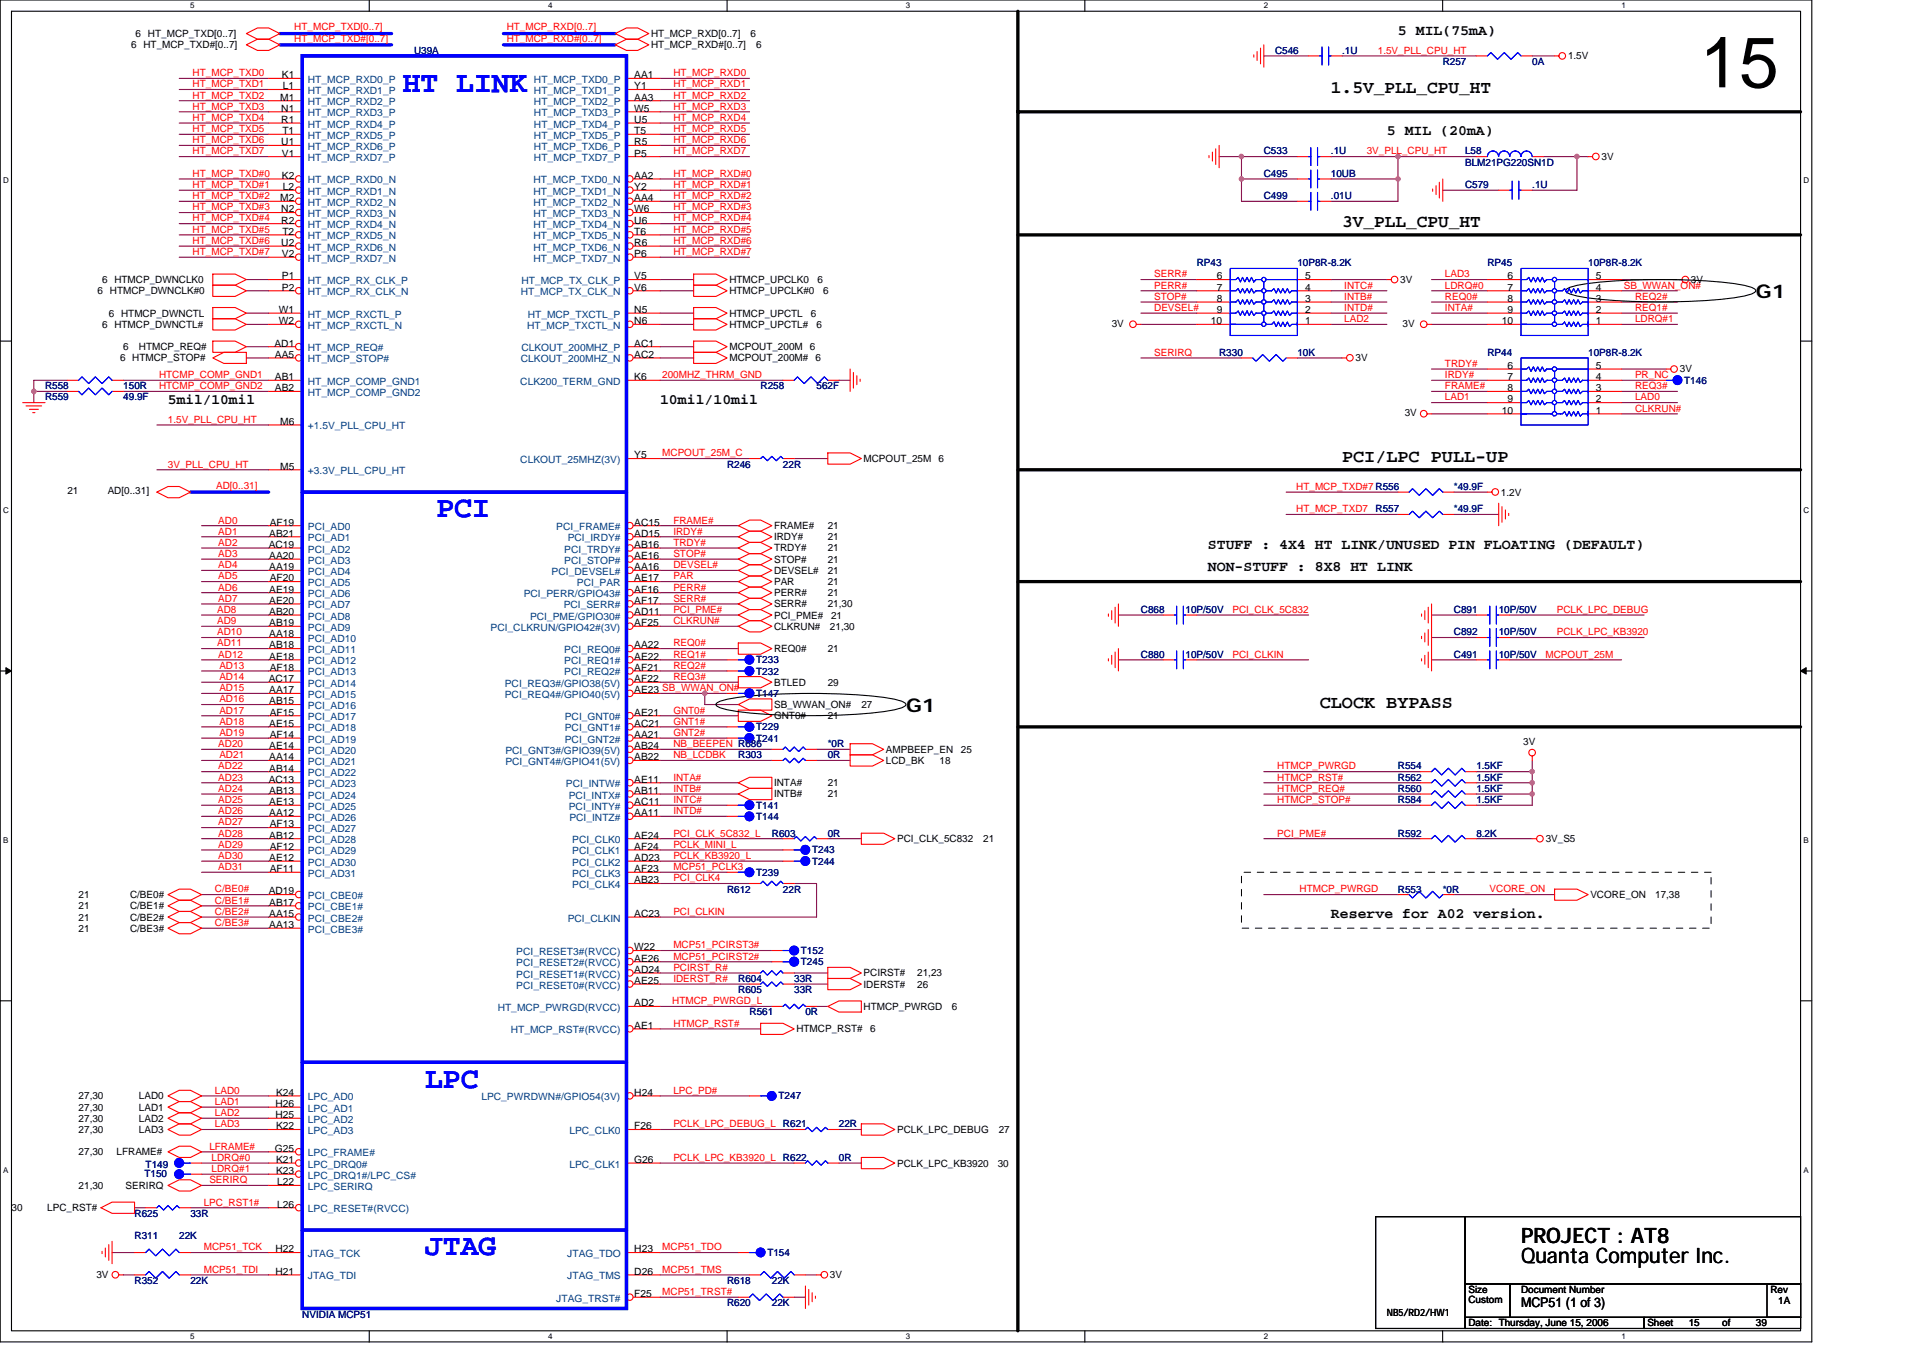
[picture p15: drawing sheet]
<svg xmlns="http://www.w3.org/2000/svg" width="297mm" height="210mm" viewBox="0 0 297 210" stroke-linecap="round" stroke-linejoin="round" font-family="sans-serif">
<defs><g id="words">
<text font-size="11" x="262.6" y="13.5">15</text>
<g font-size="4.7" fill="#00f">
<text x="62.2" y="14.3">HT LINK</text>
<text x="67.4" y="79.9">PCI</text>
<text x="65.7" y="168">LPC</text>
<text x="65.7" y="193.9">JTAG</text>
</g>
<g font-size="3.3">
<text x="234.9" y="195.1">Quanta Computer Inc.</text>
<text x="234.9" y="192">PROJECT : AT8</text>
</g>
<g font-size="2.9">
<text x="271.2" y="46.1">G1</text>
<text x="140" y="110">G1</text>
</g>
<g font-size="2.8">
<text x="205.6" y="14.4">1.5V_PLL_CPU_HT</text>
<text x="207.3" y="35.1">3V_PLL_CPU_HT</text>
<text x="207.3" y="71.4">PCI/LPC PULL-UP</text>
<text x="203.9" y="109.4">CLOCK BYPASS</text>
</g>
<g font-size="2.2">
<text x="215.9" y="5.4">5 MIL(75mA)</text>
<text x="214.2" y="20.9">5 MIL (20mA)</text>
<text x="25.9" y="62.3">5mil/10mil</text>
<text x="102" y="62.3">10mil/10mil</text>
<text x="186.6" y="84.8">STUFF : 4X4 HT LINK/UNUSED PIN FLOATING (DEFAULT)</text>
<text x="186.6" y="88.2">NON-STUFF : 8X8 HT LINK</text>
<text x="205.6" y="141.8">Reserve for A02 version.</text>
</g>
<text font-size="2.1" x="234.9" y="201.9">MCP51 (1 of 3)</text>
<g font-size="1.5">
<text x="21" y="5.7">6 HT_MCP_TXD[0..7]</text>
<text x="100.6" y="5.7">HT_MCP_RXD[0..7]</text>
<text x="115.9" y="5.7">6</text>
<text x="20.3" y="7.5">6 HT_MCP_TXD#[0..7]</text>
<text x="100.6" y="7.5">HT_MCP_RXD#[0..7]</text>
<text x="116.8" y="7.5">6</text>
<text x="242.2" y="9.2">1.5V</text>
<text x="43.3" y="15.5">M1</text>
<text x="43.5" y="17.3">N1</text>
<text x="43.5" y="12.1">K1</text>
<text x="43.7" y="13.8">L1</text>
<text x="98" y="12.1">AA1</text>
<text x="98" y="13.8">Y1</text>
<text x="98" y="15.5">AA3</text>
<text x="98" y="17.3">W5</text>
<text x="43.5" y="19">R1</text>
<text x="43.5" y="22.4">U1</text>
<text x="43.6" y="20.7">T1</text>
<text x="98" y="19">U5</text>
<text x="98" y="20.7">T5</text>
<text x="98" y="22.4">R5</text>
<text x="43.5" y="24.2">V1</text>
<text x="43.5" y="27.6">K2</text>
<text x="43.7" y="29.4">L2</text>
<text x="98" y="27.6">AA2</text>
<text x="98" y="29.4">Y2</text>
<text x="98" y="24.2">P5</text>
<text x="247.4" y="24.7">3V</text>
<text x="43.3" y="31.1">M2</text>
<text x="43.5" y="32.8">N2</text>
<text x="43.5" y="34.5">R2</text>
<text x="98" y="31.1">AA4</text>
<text x="98" y="32.8">W6</text>
<text x="98" y="34.5">U6</text>
<text x="43.5" y="38">U2</text>
<text x="43.5" y="39.7">V2</text>
<text x="43.6" y="36.3">T2</text>
<text x="98" y="36.3">T6</text>
<text x="98" y="38">R6</text>
<text x="98" y="39.7">P6</text>
<text x="15.1" y="45.4">6 HTMCP_DWNCLK#0</text>
<text x="15.8" y="43.7">6 HTMCP_DWNCLK0</text>
<text x="43.5" y="43.2">P1</text>
<text x="43.5" y="44.9">P2</text>
<text x="98" y="43.2">V5</text>
<text x="98" y="44.9">V6</text>
<text x="112.7" y="43.7">HTMCP_UPCLK0</text>
<text x="112.7" y="45.4">HTMCP_UPCLK#0</text>
<text x="126.3" y="43.7">6</text>
<text x="127.2" y="45.4">6</text>
<text x="187.9" y="46.6">8</text>
<text x="187.9" y="44.9">7</text>
<text x="187.9" y="43.2">6</text>
<text x="201.6" y="46.6">3</text>
<text x="201.6" y="44.9">4</text>
<text x="201.6" y="43.2">5</text>
<text x="216.3" y="43.7">3V</text>
<text x="232.9" y="46.6">8</text>
<text x="232.9" y="44.9">7</text>
<text x="232.9" y="43.2">6</text>
<text x="246.5" y="46.6">3</text>
<text x="246.5" y="44.9">4</text>
<text x="246.5" y="43.2">5</text>
<text x="261.2" y="43.7">3V</text>
<text x="15.8" y="50.6">6 HTMCP_DWNCTL#</text>
<text x="16.8" y="48.9">6 HTMCP_DWNCTL</text>
<text x="42.4" y="53.5">AD1</text>
<text x="43.1" y="48.3">W1</text>
<text x="43.1" y="50.1">W2</text>
<text x="98" y="53.5">AC1</text>
<text x="98" y="50.1">N6</text>
<text x="98" y="48.3">N5</text>
<text x="112.7" y="50.6">HTMCP_UPCTL#</text>
<text x="112.7" y="48.9">HTMCP_UPCTL</text>
<text x="125.3" y="48.9">6</text>
<text x="126.1" y="50.6">6</text>
<text x="171.7" y="50.5">3V</text>
<text x="187" y="50.1">10</text>
<text x="187.9" y="48.3">9</text>
<text x="201.6" y="50.1">1</text>
<text x="201.6" y="48.3">2</text>
<text x="216.6" y="50.5">3V</text>
<text x="232" y="50.1">10</text>
<text x="232.9" y="48.3">9</text>
<text x="246.5" y="50.1">1</text>
<text x="246.5" y="48.3">2</text>
<text x="18.5" y="55.8">6 HTMCP_STOP#</text>
<text x="19" y="54.1">6</text>
<text x="21.5" y="54.1">HTMCP_REQ#</text>
<text x="42.5" y="55.3">AA5</text>
<text x="42.5" y="58.7">AB1</text>
<text x="98" y="58.7">K6</text>
<text x="98" y="55.3">AC2</text>
<text x="112.7" y="55.8">MCPOUT_200M#</text>
<text x="112.7" y="54.1">MCPOUT_200M</text>
<text x="125.1" y="54.1">6</text>
<text x="126" y="55.8">6</text>
<text x="209.4" y="55.8">3V</text>
<text x="232.9" y="58.7">7</text>
<text x="232.9" y="57">6</text>
<text x="246.5" y="58.7">4</text>
<text x="246.5" y="57">5</text>
<text x="259.5" y="57.5">3V</text>
<text x="42.5" y="60.4">AB2</text>
<text x="43.3" y="65.6">M6</text>
<text x="217" y="64.3">3V</text>
<text x="232" y="63.9">10</text>
<text x="232.9" y="62.2">9</text>
<text x="232.9" y="60.4">8</text>
<text x="246.5" y="63.9">1</text>
<text x="246.5" y="62.2">2</text>
<text x="246.5" y="60.4">3</text>
<text x="98" y="70.8">Y5</text>
<text x="133.4" y="71.4">MCPOUT_25M</text>
<text x="145" y="71.4">6</text>
<text x="10.4" y="76.4">21</text>
<text x="16.6" y="76.4">AD[0..31]</text>
<text x="43.3" y="72.5">M5</text>
<text x="231.8" y="76.5">1.2V</text>
<text x="41.6" y="82.9">AB21</text>
<text x="41.7" y="81.2">AF19</text>
<text x="98" y="81.2">AC15</text>
<text x="98" y="82.9">AD15</text>
<text x="119.6" y="81.7">FRAME#</text>
<text x="119.6" y="83.4">IRDY#</text>
<text x="127.9" y="83.4">21</text>
<text x="127.9" y="81.7">21</text>
<text x="41.5" y="84.6">AC19</text>
<text x="41.6" y="86.3">AA20</text>
<text x="41.6" y="88.1">AA19</text>
<text x="41.7" y="89.8">AF20</text>
<text x="98" y="88.1">AA16</text>
<text x="98" y="84.6">AB16</text>
<text x="98" y="86.3">AE16</text>
<text x="98" y="89.8">AE17</text>
<text x="119.6" y="85.2">TRDY#</text>
<text x="119.6" y="88.6">DEVSEL#</text>
<text x="119.6" y="86.9">STOP#</text>
<text x="127.9" y="88.6">21</text>
<text x="127.9" y="85.2">21</text>
<text x="127.9" y="86.9">21</text>
<text x="41.6" y="91.5">AE19</text>
<text x="41.6" y="93.3">AE20</text>
<text x="41.6" y="95">AB20</text>
<text x="98" y="91.5">AF16</text>
<text x="98" y="93.3">AF17</text>
<text x="98" y="95">AD11</text>
<text x="119.6" y="93.8">SERR#</text>
<text x="119.6" y="95.5">PCI_PME#</text>
<text x="119.6" y="90.4">PAR</text>
<text x="119.6" y="92.1">PERR#</text>
<text x="127.9" y="93.8">21,30</text>
<text x="127.9" y="92.1">21</text>
<text x="127.9" y="90.4">21</text>
<text x="128.4" y="95.5">21</text>
<text x="41.6" y="96.7">AB19</text>
<text x="41.6" y="98.4">AA18</text>
<text x="41.6" y="100.2">AB18</text>
<text x="41.6" y="101.9">AE18</text>
<text x="98" y="96.7">AF25</text>
<text x="98" y="100.2">AA22</text>
<text x="98" y="101.9">AE22</text>
<text x="119.6" y="100.7">REQ0#</text>
<text x="119.6" y="97.3">CLKRUN#</text>
<text x="127.9" y="100.7">21</text>
<text x="128.2" y="97.3">21,30</text>
<text x="41.5" y="105.3">AC17</text>
<text x="41.6" y="107.1">AA17</text>
<text x="41.7" y="103.6">AF18</text>
<text x="98" y="103.6">AF21</text>
<text x="98" y="105.3">AF22</text>
<text x="98" y="107.1">AE23 SB_WWAN_ON#</text>
<text x="119.6" y="105.9">BTLED</text>
<text x="127.9" y="105.9">29</text>
<text x="41.6" y="108.8">AB15</text>
<text x="41.6" y="112.2">AE15</text>
<text x="41.7" y="110.5">AF15</text>
<text x="41.7" y="114">AF14</text>
<text x="98" y="110.5">AE21</text>
<text x="98" y="112.2">AC21</text>
<text x="98" y="114">AA21</text>
<text x="119.6" y="111.1">GNT0#</text>
<text x="119.6" y="109.3">SB_WWAN_ON#</text>
<text x="127.9" y="111.1">21</text>
<text x="133" y="109.3">27</text>
<text x="41.6" y="115.7">AE14</text>
<text x="41.6" y="117.4">AA14</text>
<text x="41.6" y="119.2">AB14</text>
<text x="98" y="115.7">AB24</text>
<text x="98" y="117.4">AB22</text>
<text x="136.8" y="116.3">AMPBEEP_EN</text>
<text x="136.8" y="118">LCD_BK</text>
<text x="145.1" y="118">18</text>
<text x="148.4" y="116.3">25</text>
<text x="235.3" y="115.1">3V</text>
<text x="41.5" y="120.9">AC13</text>
<text x="41.6" y="122.6">AB13</text>
<text x="41.6" y="124.4">AE13</text>
<text x="98" y="120.9">AE11</text>
<text x="98" y="122.6">AB11</text>
<text x="98" y="124.4">AC11</text>
<text x="119.6" y="121.5">INTA#</text>
<text x="119.6" y="123.2">INTB#</text>
<text x="127.9" y="121.5">21</text>
<text x="127.9" y="123.2">21</text>
<text x="41.6" y="126.1">AA12</text>
<text x="41.6" y="129.5">AB12</text>
<text x="41.7" y="127.8">AF13</text>
<text x="41.7" y="131.3">AF12</text>
<text x="98" y="126.1">AA11</text>
<text x="98" y="129.5">AE24</text>
<text x="98" y="131.3">AF24</text>
<text x="138.6" y="130.1">PCI_CLK_5C832</text>
<text x="151.9" y="130.1">21</text>
<text x="238.8" y="130.1">3V_S5</text>
<text x="41.6" y="133">AE12</text>
<text x="41.7" y="134.7">AF11</text>
<text x="98" y="133">AD23</text>
<text x="98" y="134.7">AF23</text>
<text x="98" y="136.4">AB23</text>
<text x="12.1" y="142.2">21</text>
<text x="12.1" y="138.7">21</text>
<text x="12.1" y="143.9">21</text>
<text x="12.1" y="140.4">21</text>
<text x="20.1" y="142.2">C/BE2#</text>
<text x="20.1" y="138.7">C/BE0#</text>
<text x="20.1" y="143.9">C/BE3#</text>
<text x="20.1" y="140.4">C/BE1#</text>
<text x="41.5" y="138.2">AD19</text>
<text x="41.6" y="139.9">AB17</text>
<text x="41.6" y="141.6">AA15</text>
<text x="41.6" y="143.3">AA13</text>
<text x="98" y="141.6">AC23</text>
<text x="245.7" y="138.7">VCORE_ON</text>
<text x="255.7" y="138.7">17,38</text>
<text x="98" y="146.8">W22</text>
<text x="98" y="148.5">AE26</text>
<text x="98" y="150.3">AD24</text>
<text x="98" y="152">AE25</text>
<text x="98" y="155.4">AD2</text>
<text x="133.4" y="150.8">PCIRST#</text>
<text x="133.4" y="152.5">IDERST#</text>
<text x="133.4" y="156">HTMCP_PWRGD</text>
<text x="141.7" y="150.8">21,23</text>
<text x="141.7" y="152.5">26</text>
<text x="147" y="156">6</text>
<text x="98" y="158.9">AE1</text>
<text x="123" y="159.4">HTMCP_RST#</text>
<text x="134.4" y="159.4">6</text>
<text x="12.1" y="171.5">27,30</text>
<text x="12.1" y="169.8">27,30</text>
<text x="12.1" y="173.3">27,30</text>
<text x="21.5" y="171.5">LAD1</text>
<text x="21.5" y="169.8">LAD0</text>
<text x="21.5" y="173.3">LAD2</text>
<text x="42.6" y="171">H26</text>
<text x="42.6" y="172.7">H25</text>
<text x="42.6" y="169.2">K24</text>
<text x="98" y="169.2">H24</text>
<text x="12.1" y="178.4">27,30</text>
<text x="12.1" y="175">27,30</text>
<text x="18" y="178.4">LFRAME#</text>
<text x="21.5" y="175">LAD3</text>
<text x="42.5" y="177.9">G25</text>
<text x="42.6" y="174.4">K22</text>
<text x="42.6" y="179.6">K21</text>
<text x="98" y="174.4">F26</text>
<text x="98" y="179.6">G26</text>
<text x="138.6" y="175">PCLK_LPC_DEBUG</text>
<text x="154.3" y="175">27</text>
<text x="12.1" y="183.6">21,30</text>
<text x="19.4" y="183.6">SERIRQ</text>
<text x="42.6" y="181.3">K23</text>
<text x="42.8" y="183.1">L22</text>
<text x="138.6" y="180.2">PCLK_LPC_KB3920</text>
<text x="154.1" y="180.2">30</text>
<text x="1.8" y="187.1">30</text>
<text x="7.3" y="187.1">LPC_RST#</text>
<text x="42.8" y="186.5">L26</text>
<text x="14.9" y="197.4">3V</text>
<text x="42.6" y="193.4">H22</text>
<text x="42.6" y="196.9">H21</text>
<text x="98" y="193.4">H23</text>
<text x="98" y="196.9">D26</text>
<text x="128.2" y="197.4">3V</text>
<text x="98" y="200.3">F25</text>
<text x="214.2" y="203.2">NB5/RD2/HW1</text>
<text x="226.8" y="199.7">Size</text>
<text x="226.8" y="201.3">Custom</text>
<text x="234.9" y="199.7">Document Number</text>
<text x="273.5" y="199.7">Rev</text>
<text x="274.7" y="201.4">1A</text>
<text x="226.8" y="204.9">Date: Thursday, June 15, 2006</text>
<text x="254.5" y="204.9">Sheet</text>
<text x="260.9" y="204.9">15</text>
<text x="266" y="204.9">of</text>
<text x="271.2" y="204.9">39</text>
</g>
<g font-size="1.5" fill="#f00">
<text x="45.5" y="4.7">HT_MCP_TXD[0..7]</text>
<text x="78.3" y="4.7">HT_MCP_RXD[0..7]</text>
<text x="29.8" y="11.8">HT_MCP_TXD0</text>
<text x="45.5" y="6.4">HT_MCP_TXD#[0..7]</text>
<text x="78.3" y="6.4">HT_MCP_RXD#[0..7]</text>
<text x="104" y="11.8">HT_MCP_RXD0</text>
<text x="212.8" y="8.3">1.5V_PLL_CPU_HT</text>
<text x="29.8" y="16.9">HT_MCP_TXD3</text>
<text x="29.8" y="15.2">HT_MCP_TXD2</text>
<text x="29.8" y="13.5">HT_MCP_TXD1</text>
<text x="104" y="15.2">HT_MCP_RXD2</text>
<text x="104" y="16.9">HT_MCP_RXD3</text>
<text x="104" y="13.5">HT_MCP_RXD1</text>
<text x="29.8" y="23.9">HT_MCP_TXD7</text>
<text x="29.8" y="18.7">HT_MCP_TXD4</text>
<text x="29.8" y="20.4">HT_MCP_TXD5</text>
<text x="29.8" y="22.1">HT_MCP_TXD6</text>
<text x="104" y="23.9">HT_MCP_RXD7</text>
<text x="104" y="18.7">HT_MCP_RXD4</text>
<text x="104" y="20.4">HT_MCP_RXD5</text>
<text x="104" y="22.1">HT_MCP_RXD6</text>
<text x="211.1" y="23.9">3V_PLL_CPU_HT</text>
<text x="29.8" y="27.3">HT_MCP_TXD#0</text>
<text x="29.8" y="29">HT_MCP_TXD#1</text>
<text x="104" y="27.3">HT_MCP_RXD#0</text>
<text x="104" y="29">HT_MCP_RXD#1</text>
<text x="29.8" y="35.9">HT_MCP_TXD#5</text>
<text x="29.8" y="32.5">HT_MCP_TXD#3</text>
<text x="29.8" y="34.2">HT_MCP_TXD#4</text>
<text x="29.8" y="30.8">HT_MCP_TXD#2</text>
<text x="104" y="32.5">HT_MCP_RXD#3</text>
<text x="104" y="34.2">HT_MCP_RXD#4</text>
<text x="104" y="30.8">HT_MCP_RXD#2</text>
<text x="104" y="35.9">HT_MCP_RXD#5</text>
<text x="29.8" y="37.7">HT_MCP_TXD#6</text>
<text x="29.8" y="39.4">HT_MCP_TXD#7</text>
<text x="104" y="39.4">HT_MCP_RXD#7</text>
<text x="104" y="37.7">HT_MCP_RXD#6</text>
<text x="178.3" y="42.8">SERR#</text>
<text x="178.3" y="44.6">PERR#</text>
<text x="178.3" y="46.3">STOP#</text>
<text x="207.6" y="46.3">INTB#</text>
<text x="207.6" y="44.6">INTC#</text>
<text x="223.2" y="44.6">LDRQ#0</text>
<text x="223.2" y="42.8">LAD3</text>
<text x="223.2" y="46.3">REQ0#</text>
<text x="250.8" y="44.6">SB_WWAN_ON#</text>
<text x="252.6" y="46.3">REQ2#</text>
<text x="178.3" y="48">DEVSEL#</text>
<text x="207.6" y="48">INTD#</text>
<text x="207.6" y="49.8">LAD2</text>
<text x="223.2" y="48">INTA#</text>
<text x="252.6" y="48">REQ1#</text>
<text x="252.6" y="49.8">LDRQ#1</text>
<text x="24.6" y="58.4">HTCMP_COMP_GND1</text>
<text x="102.3" y="58.4">200MHZ_THRM_GND</text>
<text x="178.3" y="54.9">SERIRQ</text>
<text x="223.2" y="56.7">TRDY#</text>
<text x="223.2" y="58.4">IRDY#</text>
<text x="252.6" y="58.4">PR_NC</text>
<text x="24.6" y="60.1">HTCMP_COMP_GND2</text>
<text x="25.9" y="65.3">1.5V_PLL_CPU_HT</text>
<text x="223.2" y="60.1">FRAME#</text>
<text x="223.2" y="61.8">LAD1</text>
<text x="252.6" y="63.6">CLKRUN#</text>
<text x="252.6" y="60.1">REQ3#</text>
<text x="252.6" y="61.8">LAD0</text>
<text x="102.3" y="70.5">MCPOUT_25M_C</text>
<text x="25.9" y="72.2">3V_PLL_CPU_HT</text>
<text x="33.4" y="75.5">AD[0..31]</text>
<text x="200.2" y="75.7">HT_MCP_TXD#7 R556</text>
<text x="33.7" y="80.9">AD0</text>
<text x="33.7" y="82.6">AD1</text>
<text x="104" y="80.9">FRAME#</text>
<text x="104" y="82.6">IRDY#</text>
<text x="200.2" y="79.1">HT_MCP_TXD7</text>
<text x="33.7" y="84.3">AD2</text>
<text x="33.7" y="89.5">AD5</text>
<text x="33.7" y="86">AD3</text>
<text x="33.7" y="87.8">AD4</text>
<text x="104" y="89.5">PAR</text>
<text x="104" y="84.3">TRDY#</text>
<text x="104" y="87.8">DEVSEL#</text>
<text x="104" y="86">STOP#</text>
<text x="33.5" y="94.7">AD8</text>
<text x="33.7" y="91.2">AD6</text>
<text x="33.7" y="92.9">AD7</text>
<text x="104" y="92.9">SERR#</text>
<text x="104" y="94.7">PCI_PME#</text>
<text x="104" y="91.2">PERR#</text>
<text x="190.4" y="94.7">PCI_CLK_5C832</text>
<text x="240.5" y="94.7">PCLK_LPC_DEBUG</text>
<text x="33.5" y="99.8">AD11</text>
<text x="33.5" y="96.4">AD9</text>
<text x="33.5" y="98.1">AD10</text>
<text x="33.7" y="101.6">AD12</text>
<text x="104" y="99.8">REQ0#</text>
<text x="104" y="96.4">CLKRUN#</text>
<text x="104" y="101.6">REQ1#</text>
<text x="190.4" y="101.6">PCI_CLKIN</text>
<text x="238.7" y="101.6">MCPOUT_25M</text>
<text x="240.5" y="98.1">PCLK_LPC_KB3920</text>
<text x="33.9" y="105">AD14</text>
<text x="33.9" y="106.8">AD15</text>
<text x="33.9" y="103.3">AD13</text>
<text x="104" y="103.3">REQ2#</text>
<text x="104" y="105">REQ3#</text>
<text x="33.9" y="111.9">AD18</text>
<text x="33.9" y="110.2">AD17</text>
<text x="33.9" y="108.5">AD16</text>
<text x="33.9" y="113.7">AD19</text>
<text x="104" y="111.9">GNT1#</text>
<text x="104" y="110.2">GNT0#</text>
<text x="104" y="113.7">GNT2#</text>
<text x="33.7" y="118.9">AD22</text>
<text x="33.7" y="115.4">AD20</text>
<text x="33.9" y="117.1">AD21</text>
<text x="104" y="115.4">NB_BEEPEN R686</text>
<text x="104" y="117.1">NB_LCDBK</text>
<text x="197.3" y="118.9">HTMCP_PWRGD</text>
<text x="33.7" y="122.3">AD24</text>
<text x="33.7" y="124">AD25</text>
<text x="33.7" y="120.6">AD23</text>
<text x="33.7" y="125.8">AD26</text>
<text x="104" y="124">INTC#</text>
<text x="104" y="120.6">INTA#</text>
<text x="104" y="122.3">INTB#</text>
<text x="104" y="125.8">INTD#</text>
<text x="197.3" y="120.6">HTMCP_RST#</text>
<text x="197.3" y="122.3">HTMCP_REQ#</text>
<text x="197.3" y="124">HTMCP_STOP#</text>
<text x="33.7" y="130.9">AD29</text>
<text x="33.7" y="127.5">AD27</text>
<text x="33.7" y="129.2">AD28</text>
<text x="104" y="130.9">PCLK_MINI_L</text>
<text x="104" y="129.2">PCI_CLK_5C832_L</text>
<text x="197.3" y="129.2">PCI_PME#</text>
<text x="33.2" y="137.8">C/BE0#</text>
<text x="33.7" y="132.7">AD30</text>
<text x="33.7" y="134.4">AD31</text>
<text x="104" y="136.1">PCI_CLK4</text>
<text x="104" y="134.4">MCP51_PCLK3</text>
<text x="104" y="132.7">PCLK_KB3920_L</text>
<text x="200.7" y="137.8">HTMCP_PWRGD</text>
<text x="230.1" y="137.8">VCORE_ON</text>
<text x="33.2" y="141.3">C/BE2#</text>
<text x="33.2" y="139.6">C/BE1#</text>
<text x="33.2" y="143">C/BE3#</text>
<text x="104" y="141.3">PCI_CLKIN</text>
<text x="104" y="146.5">MCP51_PCIRST3#</text>
<text x="104" y="148.2">MCP51_PCIRST2#</text>
<text x="104" y="149.9">PCIRST_R#</text>
<text x="103.8" y="155.1">HTMCP_PWRGD_L</text>
<text x="104" y="151.7">IDERST_R#</text>
<text x="104" y="158.6">HTMCP_RST#</text>
<text x="33.2" y="172.4">LAD2</text>
<text x="33.2" y="170.7">LAD1</text>
<text x="33.2" y="168.9">LAD0</text>
<text x="104" y="168.9">LPC_PD#</text>
<text x="32.3" y="177.6">LFRAME#</text>
<text x="32.7" y="179.3">LDRQ#0</text>
<text x="33.2" y="174.1">LAD3</text>
<text x="104" y="174.1">PCLK_LPC_DEBUG_L R621</text>
<text x="104" y="179.3">PCLK_LPC_KB3920_L R622</text>
<text x="32.3" y="182.8">SERIRQ</text>
<text x="32.7" y="181">LDRQ#1</text>
<text x="31.5" y="186.2">LPC_RST1#</text>
<text x="31.5" y="196.6">MCP51_TDI</text>
<text x="31.5" y="193.1">MCP51_TCK</text>
<text x="102.3" y="193.1">MCP51_TDO</text>
<text x="102.3" y="196.6">MCP51_TMS</text>
<text x="102.3" y="200">MCP51_TRST#</text>
</g>
<g font-size="1.5" fill="#000080">
<text x="64" y="8.3">U39A</text>
<text x="197" y="8.3">C546</text>
<text x="207.3" y="8.3">.1U</text>
<text x="222.9" y="10">R257</text>
<text x="236.7" y="10">0A</text>
<text x="195.2" y="23.9">C533</text>
<text x="205.6" y="23.9">.1U</text>
<text x="226.3" y="23.9">L58</text>
<text x="195.2" y="27.3">C495</text>
<text x="205.6" y="27.3">10UB</text>
<text x="226.3" y="25.6">BLM21PG220SN1D</text>
<text x="226.3" y="29">C579</text>
<text x="236.7" y="29">.1U</text>
<text x="195.2" y="30.8">C499</text>
<text x="205.6" y="30.8">.01U</text>
<text x="184.9" y="41.1">RP43</text>
<text x="200.4" y="41.1">10P8R-8.2K</text>
<text x="229.8" y="41.1">RP45</text>
<text x="245.3" y="41.1">10P8R-8.2K</text>
<text x="188.3" y="54.9">R330</text>
<text x="200.4" y="54.9">10K</text>
<text x="229.8" y="54.9">RP44</text>
<text x="245.3" y="54.9">10P8R-8.2K</text>
<text x="260.2" y="59.3">T146</text>
<text x="7" y="61.8">R559</text>
<text x="7" y="60.1">R558</text>
<text x="19" y="61.8">49.9F</text>
<text x="19" y="60.1">150R</text>
<text x="117.5" y="60.1">R258</text>
<text x="126.1" y="60.1">562F</text>
<text x="112.3" y="72.2">R246</text>
<text x="120.9" y="72.2">22R</text>
<text x="224.6" y="75.7">*49.9F</text>
<text x="212.5" y="79.1">R557</text>
<text x="224.6" y="79.1">*49.9F</text>
<text x="176.2" y="94.7">C868</text>
<text x="183.1" y="94.7">10P/50V</text>
<text x="224.6" y="94.7">C891</text>
<text x="231.5" y="94.7">10P/50V</text>
<text x="176.2" y="101.6">C880</text>
<text x="183.1" y="101.6">10P/50V</text>
<text x="224.6" y="101.6">C491</text>
<text x="224.6" y="98.1">C892</text>
<text x="231.5" y="101.6">10P/50V</text>
<text x="231.5" y="98.1">10P/50V</text>
<text x="116.8" y="104.2">T232</text>
<text x="116.8" y="102.4">T233</text>
<text x="116.8" y="107.6">T147</text>
<text x="116.8" y="112.8">T229</text>
<text x="114" y="117.1">R303</text>
<text x="116.8" y="114.5">T241</text>
<text x="127.9" y="117.1">0R</text>
<text x="127.9" y="115.4">*0R</text>
<text x="215.9" y="118.9">R554</text>
<text x="228" y="118.9">1.5KF</text>
<text x="116.8" y="124.9">T141</text>
<text x="215.9" y="122.3">R560</text>
<text x="215.9" y="120.6">R562</text>
<text x="215.9" y="124">R584</text>
<text x="228" y="122.3">1.5KF</text>
<text x="228" y="120.6">1.5KF</text>
<text x="228" y="124">1.5KF</text>
<text x="116.8" y="126.6">T144</text>
<text x="119.2" y="129.2">R603</text>
<text x="125.5" y="131.8">T243</text>
<text x="127.9" y="129.2">0R</text>
<text x="215.9" y="129.2">R592</text>
<text x="228" y="129.2">8.2K</text>
<text x="112.3" y="137.9">R612</text>
<text x="116.8" y="135.3">T239</text>
<text x="120.9" y="137.9">22R</text>
<text x="125.5" y="133.5">T244</text>
<text x="215.9" y="137.9">R553</text>
<text x="222.9" y="137.9">*0R</text>
<text x="123.7" y="147.4">T152</text>
<text x="123.7" y="149.1">T245</text>
<text x="114" y="153.4">R605</text>
<text x="114" y="151.7">R604</text>
<text x="122.7" y="153.4">33R</text>
<text x="122.7" y="151.7">33R</text>
<text x="115.8" y="156.8">R561</text>
<text x="124.4" y="156.8">0R</text>
<text x="120.3" y="169.8">T247</text>
<text x="129.6" y="174.1">22R</text>
<text x="129.6" y="179.3">0R</text>
<text x="22.3" y="181.7">T150</text>
<text x="22.5" y="180.3">T149</text>
<text x="20.8" y="187.9">R625</text>
<text x="20.8" y="191.4">R311</text>
<text x="27.7" y="191.4">22K</text>
<text x="29.4" y="187.9">33R</text>
<text x="118.5" y="194">T154</text>
<text x="20.8" y="198.3">R352</text>
<text x="29.4" y="198.3">22K</text>
<text x="46.7" y="203.5">NVIDIA MCP51</text>
<text x="112.3" y="201.8">R620</text>
<text x="112.3" y="198.3">R618</text>
<text x="119.2" y="201.8">22K</text>
<text x="119.2" y="198.3">22K</text>
</g>
<g font-size="1.5" fill="#004080">
<text x="47.6" y="12.8">HT_MCP_RXD0_P</text>
<text x="47.6" y="14.5">HT_MCP_RXD1_P</text>
<text x="47.6" y="16.3">HT_MCP_RXD2_P</text>
<text x="47.6" y="18">HT_MCP_RXD3_P</text>
<text x="82.5" y="12.8">HT_MCP_TXD0_P</text>
<text x="82.5" y="14.5">HT_MCP_TXD1_P</text>
<text x="82.5" y="16.3">HT_MCP_TXD2_P</text>
<text x="82.5" y="18">HT_MCP_TXD3_P</text>
<text x="47.6" y="19.7">HT_MCP_RXD4_P</text>
<text x="47.6" y="21.4">HT_MCP_RXD5_P</text>
<text x="47.6" y="23.2">HT_MCP_RXD6_P</text>
<text x="82.5" y="19.7">HT_MCP_TXD4_P</text>
<text x="82.5" y="21.4">HT_MCP_TXD5_P</text>
<text x="82.5" y="23.2">HT_MCP_TXD6_P</text>
<text x="47.6" y="24.9">HT_MCP_RXD7_P</text>
<text x="47.6" y="28.3">HT_MCP_RXD0_N</text>
<text x="82.4" y="28.3">HT_MCP_TXD0_N</text>
<text x="82.5" y="24.9">HT_MCP_TXD7_P</text>
<text x="47.6" y="30.1">HT_MCP_RXD1_N</text>
<text x="47.6" y="31.8">HT_MCP_RXD2_N</text>
<text x="47.6" y="33.5">HT_MCP_RXD3_N</text>
<text x="47.6" y="35.2">HT_MCP_RXD4_N</text>
<text x="82.4" y="30.1">HT_MCP_TXD1_N</text>
<text x="82.4" y="31.8">HT_MCP_TXD2_N</text>
<text x="82.4" y="33.5">HT_MCP_TXD3_N</text>
<text x="82.4" y="35.2">HT_MCP_TXD4_N</text>
<text x="47.6" y="37">HT_MCP_RXD5_N</text>
<text x="47.6" y="38.7">HT_MCP_RXD6_N</text>
<text x="47.6" y="40.4">HT_MCP_RXD7_N</text>
<text x="82.4" y="37">HT_MCP_TXD5_N</text>
<text x="82.4" y="38.7">HT_MCP_TXD6_N</text>
<text x="82.4" y="40.4">HT_MCP_TXD7_N</text>
<text x="47.6" y="43.9">HT_MCP_RX_CLK_P</text>
<text x="47.6" y="45.6">HT_MCP_RX_CLK_N</text>
<text x="80.5" y="45.6">HT_MCP_TX_CLK_N</text>
<text x="80.5" y="43.9">HT_MCP_TX_CLK_P</text>
<text x="47.6" y="49.1">HT_MCP_RXCTL_P</text>
<text x="47.6" y="50.8">HT_MCP_RXCTL_N</text>
<text x="81.4" y="50.8">HT_MCP_TXCTL_N</text>
<text x="81.5" y="49.1">HT_MCP_TXCTL_P</text>
<text x="47.6" y="54.3">HT_MCP_REQ#</text>
<text x="47.6" y="56">HT_MCP_STOP#</text>
<text x="47.6" y="59.4">HT_MCP_COMP_GND1</text>
<text x="80.4" y="59.4">CLK200_TERM_GND</text>
<text x="80.5" y="56">CLKOUT_200MHZ_N</text>
<text x="80.5" y="54.3">CLKOUT_200MHZ_P</text>
<text x="47.6" y="61.2">HT_MCP_COMP_GND2</text>
<text x="47.6" y="66.3">+1.5V_PLL_CPU_HT</text>
<text x="80.4" y="71.5">CLKOUT_25MHZ(3V)</text>
<text x="47.6" y="73.3">+3.3V_PLL_CPU_HT</text>
<text x="47.6" y="81.9">PCI_AD0</text>
<text x="47.6" y="83.6">PCI_AD1</text>
<text x="85.9" y="81.9">PCI_FRAME#</text>
<text x="87.7" y="83.6">PCI_IRDY#</text>
<text x="47.6" y="85.3">PCI_AD2</text>
<text x="47.6" y="87.1">PCI_AD3</text>
<text x="47.6" y="88.8">PCI_AD4</text>
<text x="85.2" y="88.8">PCI_DEVSEL#</text>
<text x="87.2" y="85.3">PCI_TRDY#</text>
<text x="87.2" y="87.1">PCI_STOP#</text>
<text x="47.6" y="90.5">PCI_AD5</text>
<text x="47.6" y="92.2">PCI_AD6</text>
<text x="47.6" y="94">PCI_AD7</text>
<text x="47.6" y="95.7">PCI_AD8</text>
<text x="80.9" y="92.2">PCI_PERR/GPIO43#</text>
<text x="81.9" y="95.7">PCI_PME/GPIO30#</text>
<text x="87.1" y="94">PCI_SERR#</text>
<text x="89.1" y="90.5">PCI_PAR</text>
<text x="47.6" y="97.4">PCI_AD9</text>
<text x="47.6" y="99.2">PCI_AD10</text>
<text x="47.6" y="100.9">PCI_AD11</text>
<text x="75.8" y="97.4">PCI_CLKRUN/GPIO42#(3V)</text>
<text x="87.2" y="100.9">PCI_REQ0#</text>
<text x="47.6" y="102.6">PCI_AD12</text>
<text x="47.6" y="104.3">PCI_AD13</text>
<text x="47.6" y="106.1">PCI_AD14</text>
<text x="47.6" y="107.8">PCI_AD15</text>
<text x="78" y="106.1">PCI_REQ3#/GPIO38(5V)</text>
<text x="78" y="107.8">PCI_REQ4#/GPIO40(5V)</text>
<text x="87.2" y="102.6">PCI_REQ1#</text>
<text x="87.2" y="104.3">PCI_REQ2#</text>
<text x="47.6" y="109.5">PCI_AD16</text>
<text x="47.6" y="111.3">PCI_AD17</text>
<text x="47.6" y="113">PCI_AD18</text>
<text x="87.2" y="111.3">PCI_GNT0#</text>
<text x="87.2" y="113">PCI_GNT1#</text>
<text x="47.6" y="114.7">PCI_AD19</text>
<text x="47.6" y="116.4">PCI_AD20</text>
<text x="47.6" y="118.2">PCI_AD21</text>
<text x="47.6" y="119.9">PCI_AD22</text>
<text x="78.1" y="116.4">PCI_GNT3#/GPIO39(5V)</text>
<text x="78.1" y="118.2">PCI_GNT4#/GPIO41(5V)</text>
<text x="87.2" y="114.7">PCI_GNT2#</text>
<text x="47.6" y="121.6">PCI_AD23</text>
<text x="47.6" y="123.3">PCI_AD24</text>
<text x="47.6" y="125.1">PCI_AD25</text>
<text x="87.4" y="121.6">PCI_INTW#</text>
<text x="87.9" y="123.3">PCI_INTX#</text>
<text x="87.9" y="125.1">PCI_INTY#</text>
<text x="47.6" y="126.8">PCI_AD26</text>
<text x="47.6" y="128.5">PCI_AD27</text>
<text x="47.6" y="130.2">PCI_AD28</text>
<text x="47.6" y="132">PCI_AD29</text>
<text x="87.9" y="126.8">PCI_INTZ#</text>
<text x="88.4" y="130.2">PCI_CLK0</text>
<text x="88.4" y="132">PCI_CLK1</text>
<text x="47.6" y="133.7">PCI_AD30</text>
<text x="47.6" y="135.4">PCI_AD31</text>
<text x="88.4" y="133.7">PCI_CLK2</text>
<text x="88.4" y="135.4">PCI_CLK3</text>
<text x="88.4" y="137.2">PCI_CLK4</text>
<text x="47.6" y="138.9">PCI_CBE0#</text>
<text x="47.6" y="140.6">PCI_CBE1#</text>
<text x="47.6" y="142.3">PCI_CBE2#</text>
<text x="87.7" y="142.3">PCI_CLKIN</text>
<text x="47.6" y="144.1">PCI_CBE3#</text>
<text x="79.8" y="147.5">PCI_RESET3#(RVCC)</text>
<text x="79.8" y="149.2">PCI_RESET2#(RVCC)</text>
<text x="79.8" y="151">PCI_RESET1#(RVCC)</text>
<text x="79.8" y="152.7">PCI_RESET0#(RVCC)</text>
<text x="76.9" y="156.1">HT_MCP_PWRGD(RVCC)</text>
<text x="78.9" y="159.6">HT_MCP_RST#(RVCC)</text>
<text x="47.6" y="170">LPC_AD0</text>
<text x="47.6" y="171.7">LPC_AD1</text>
<text x="47.6" y="173.4">LPC_AD2</text>
<text x="74.4" y="170">LPC_PWRDWN#/GPIO54(3V)</text>
<text x="47.6" y="175.2">LPC_AD3</text>
<text x="47.6" y="178.6">LPC_FRAME#</text>
<text x="87.9" y="175.2">LPC_CLK0</text>
<text x="47.6" y="180.3">LPC_DRQ0#</text>
<text x="47.6" y="182.1">LPC_DRQ1#/LPC_CS#</text>
<text x="47.6" y="183.8">LPC_SERIRQ</text>
<text x="87.9" y="180.3">LPC_CLK1</text>
<text x="47.6" y="187.2">LPC_RESET#(RVCC)</text>
<text x="47.6" y="194.2">JTAG_TCK</text>
<text x="47.6" y="197.6">JTAG_TDI</text>
<text x="87.6" y="194.2">JTAG_TDO</text>
<text x="87.6" y="197.6">JTAG_TMS</text>
<text x="85.9" y="201.1">JTAG_TRST#</text>
</g>
<g font-size="1.2">
<text x="29.4" y="1.3">5</text>
<text x="84.7" y="1.3">4</text>
<text x="139.9" y="1.3">3</text>
<text x="195.2" y="1.3">2</text>
<text x="250.5" y="1.3">1</text>
<text x=".5" y="28.3">D</text>
<text x="278.6" y="28.3">D</text>
<text x=".5" y="79.2">C</text>
<text x="278.6" y="79.2">C</text>
<text x=".5" y="130.2">B</text>
<text x="278.6" y="130.2">B</text>
<text x=".5" y="181.1">A</text>
<text x="278.6" y="181.1">A</text>
<text x="29.4" y="206.8">5</text>
<text x="84.7" y="206.8">4</text>
<text x="139.9" y="206.8">3</text>
<text x="195.2" y="206.8">2</text>
<text x="250.5" y="206.8">1</text>
</g>
</g></defs>
<path d="M0 0h279.9v207.3h-279.9zM1.8 1.7h276.3v203.8h-276.3z" fill="none" stroke="#000" stroke-width=".17"/>
<g fill="#fff">
<path d="M29.4 .2h.7v1.4h-.7z"/>
<path d="M29.4 205.7h.7v1.4h-.7z"/>
</g>
<path d="M57 0v1.7M57 205.5v1.8" fill="none" stroke="#000" stroke-width=".17"/>
<g fill="#fff">
<path d="M84.7 .2h.6v1.4h-.6z"/>
<path d="M84.7 205.7h.6v1.4h-.6z"/>
</g>
<path d="M112.3 0v1.7M112.3 205.5v1.8" fill="none" stroke="#000" stroke-width=".17"/>
<g fill="#fff">
<path d="M139.9 .2h.7v1.4h-.7z"/>
<path d="M139.9 205.7h.7v1.4h-.7z"/>
</g>
<path d="M167.6 0v1.7M167.6 205.5v1.8" fill="none" stroke="#000" stroke-width=".17"/>
<g fill="#fff">
<path d="M195.2 .2h.7v1.4h-.7z"/>
<path d="M195.2 205.7h.7v1.4h-.7z"/>
</g>
<path d="M222.8 0v1.7M222.8 205.5v1.8" fill="none" stroke="#000" stroke-width=".17"/>
<g fill="#fff">
<path d="M250.5 .2h.6v1.4h-.6z"/>
<path d="M250.5 205.7h.6v1.4h-.6z"/>
<path d="M.5 27.2h.8v1.4h-.8z"/>
<path d="M278.6 27.2h.8v1.4h-.8z"/>
<path d="M.5 78.1h.8v1.4h-.8z"/>
<path d="M278.6 78.1h.8v1.4h-.8z"/>
</g>
<path d="M0 52.7h1.8M278.1 52.7h1.8" fill="none" stroke="#000" stroke-width=".17"/>
<g fill="#fff">
<path d="M.5 129.1h.8v1.4h-.8z"/>
<path d="M278.6 129.1h.8v1.4h-.8z"/>
</g>
<path d="M0 103.6h1.8M278.1 103.6h1.8" fill="none" stroke="#000" stroke-width=".17"/>
<path d="M.9 103.1l.9 .5-.9 .5zM278.1 103.6l.9-.5v1z" fill="#000" stroke="#000" stroke-width=".15"/>
<g fill="#fff">
<path d="M.5 180h.8v1.4h-.8z"/>
<path d="M278.6 180h.8v1.4h-.8z"/>
</g>
<path d="M242 44.7a14.6 14.6 0 0 1 5.5-1.2 99.9 99.9 0 0 1 21.7 .5l1.5 .4 .4 .3 .1 .2-.1 .2a14.7 14.7 0 0 1-5.6 1.2 97.9 97.9 0 0 1-21.7-.5l-1.4-.4-.4-.3-.2-.2zM110.7 108.6a14.6 14.6 0 0 1 5.6-1.1 99.7 99.7 0 0 1 21.6 .5l1.5 .4 .4 .2 .1 .2-.1 .2a14.9 14.9 0 0 1-5.6 1.2 98.4 98.4 0 0 1-21.6-.5l-1.5-.4-.4-.3-.1-.2zM0 154.6h1.8M278.1 154.6h1.8M212.5 187.9h13.8v17.3h-13.8zM226.3 198.3h6.9v5.2h-6.9zM226.3 187.9h51.8v10.4h-51.8zM233.2 198.3h44.9v5.2h-44.9zM272.9 198.3h5.2v5.2h-5.2zM226.3 203.5h27.7v1.7h-27.7zM254 203.5h24.1v1.7h-24.1z" fill="none" stroke="#000" stroke-width=".17"/>
<g fill="none" stroke="#800040" stroke-width=".17">
<path d="M27.7 19h13.8M27.7 15.6h13.8M27.7 12.1h13.8M27.7 17.3h13.8M27.7 13.8h13.8M102 19h13.8M102 15.6h13.8M102 12.1h13.8M102 17.3h13.8M102 13.8h13.8M195.2 8.6h6.9M207.3 8.6h20.7"/>
<path d="M236.7 8.6h3.4M27.7 24.2h13.8M27.7 32.8h13.8M27.7 20.7h13.8M27.7 36.3h13.8M27.7 34.5h13.8M27.7 27.6h13.8M27.7 38h13.8M27.7 39.7h13.8M27.7 31.1h13.8M27.7 29.4h13.8M27.7 22.5h13.8"/>
<path d="M102 24.2h13.8M102 32.8h13.8M102 20.7h13.8M102 36.3h13.8M102 34.5h13.8M102 27.6h13.8M102 38h13.8M102 39.7h13.8M102 31.1h13.8M102 29.4h13.8M102 22.5h13.8M188.3 24.2h12.1"/>
<path d="M191.8 27.6h8.6M191.8 24.2v6.9h8.6M205.6 24.2h22.4M205.6 27.6h10.3M215.9 24.2v6.9h-10.3M222.9 29.4h8.6M238.4 24.2h6.9M243.6 24.2v5.2h-6.9M10.4 58.7h-5.2v3.5M19 58.7h22.5M38.1 48.4h3.4M38.1 43.2h3.4"/>
<path d="M38.1 50.1h3.4M38.1 44.9h3.4M38.1 55.3h3.4M38.1 53.6h3.4M102 48.4h5.1M102 43.2h5.1M102 50.1h5.1M102 44.9h5.1M102 55.3h5.1M102 58.7h18.9M102 53.6h5.1M129.6 58.7h1.7"/>
<path d="M176.2 48.4h8.7M176.2 43.2h8.7M176.2 50.1h8.7M176.2 44.9h8.7M176.2 46.7h8.7M176.2 55.3h15.6M200.4 55.3h6.9M205.6 48.4h8.6M205.6 43.2h8.6M205.6 50.1h8.6M205.6 44.9h8.6M205.6 46.7h8.6"/>
<path d="M221.1 48.4h8.7M221.1 43.2h8.7M221.1 50.1h8.7M221.1 44.9h8.7M221.1 46.7h8.7M221.1 58.7h8.7M221.1 57h8.7M250.5 48.4h8.6M250.5 43.2h8.6M250.5 50.1h8.6M250.5 44.9h8.6M250.5 46.7h8.6"/>
<path d="M250.5 58.7h5.2M250.5 57h6.9M5.2 60.5h5.2M19 60.5h22.5M24.2 72.6h17.3M24.2 65.6h17.3M102 70.8h13.8M122.7 70.8h5.2M198.7 79.5h17.2M198.7 76h17.2M221.1 60.5h8.7M221.1 63.9h8.7"/>
<path d="M221.1 62.2h8.7M224.6 79.5h6.9M224.6 76h5.2M250.5 60.5h8.6M250.5 63.9h8.6M250.5 62.2h8.6M31.1 95h10.4M31.1 81.2h10.4M31.1 84.6h10.4M31.1 93.3h10.4M31.1 89.8h10.4M31.1 86.4h10.4"/>
<path d="M31.1 96.7h10.4M31.1 98.5h10.4M31.1 91.5h10.4M31.1 82.9h10.4M31.1 88.1h10.4M102 95h12M102 81.2h12M102 84.6h12M102 93.3h12M102 89.8h12M102 86.4h12M102 96.7h12"/>
<path d="M102 91.5h12M102 82.9h12M102 88.1h12M172.8 95h6.9M184.9 95h17.2M221.1 95h6.9M221.1 98.5h6.9M233.2 95h20.8M233.2 98.5h20.8M31.1 101.9h10.4M31.1 112.3h10.4M31.1 100.2h10.4"/>
<path d="M31.1 105.4h10.4M31.1 103.6h10.4M31.1 110.6h10.4M31.1 107.1h10.4M31.1 119.2h10.4M31.1 108.8h10.4M31.1 117.5h10.4M31.1 115.7h10.4M31.1 114h10.4M102 101.9h10.3M102 112.3h10.3M102 100.2h12"/>
<path d="M102 105.4h12M102 103.6h10.3M102 110.6h12M102 107.1h10.3M102 117.5h17.2M102 115.7h17.2M102 114h10.3M108.9 107.1v1.7h5.1M126.1 117.5h5.2M126.1 115.7h5.2M172.8 101.9h6.9M184.9 101.9h17.2"/>
<path d="M195.2 119.2h24.2M221.1 101.9h6.9M228 119.2h8.7M233.2 101.9h17.3M236.7 117.5v6.9h-8.7M31.1 134.7h10.4M31.1 122.6h10.4M31.1 131.3h10.4M31.1 138.2h10.4M31.1 133h10.4M31.1 129.5h10.4M31.1 127.8h10.4"/>
<path d="M31.1 124.4h10.4M31.1 139.9h10.4M31.1 120.9h10.4M31.1 126.1h10.4M102 136.5h13.8M102 134.7h10.3M102 122.6h12M102 131.3h18.9M102 133h18.9M102 129.5h18.9M102 124.4h10.3M102 120.9h12"/>
<path d="M102 126.1h10.3M122.7 136.5h3.4v5.1h-24.1M127.9 129.5h5.2M195.2 122.6h24.2M195.2 138.2h20.7M195.2 129.5h24.2M195.2 124.4h24.2M195.2 120.9h24.2M224.6 138.2h15.5M228 122.6h8.7M228 129.5h8.7M228 120.9h8.7"/>
<path d="M31.1 141.6h10.4M31.1 143.4h10.4M102 152h13.8M102 155.4h17.2M102 158.9h15.5M102 146.8h17.2M102 150.3h13.8M102 148.5h17.2M122.7 152h5.2M122.7 150.3h5.2M126.1 155.4h1.8M31.1 174.5h10.4"/>
<path d="M31.1 172.7h10.4M31.1 169.3h10.4M31.1 179.6h10.4M31.1 171h10.4M31.1 177.9h10.4M102 174.5h20.7M102 169.3h13.8M102 179.6h20.7M129.6 174.5h3.5M129.6 179.6h3.5M17.3 193.5h3.5M19 196.9h1.8"/>
<path d="M20.8 186.5h1.7M29.4 196.9h12.1M29.4 193.5h12.1M29.4 186.5h12.1M31.1 183.1h10.4M31.1 181.4h10.4M102 196.9h13.8M102 193.5h12M124.4 196.9h1.7M102 200.4h12M122.7 200.4h1.7"/>
</g>
<g fill="#f0f" stroke="#f0f" stroke-width=".17">
<circle cx="5.2" cy="60.4" r=".34"/>
<circle cx="215.9" cy="24.2" r=".34"/>
<circle cx="191.7" cy="24.2" r=".34"/>
<circle cx="215.9" cy="27.6" r=".33"/>
<circle cx="243.6" cy="24.2" r=".34"/>
<circle cx="191.8" cy="27.6" r=".33"/>
<circle cx="236.7" cy="120.9" r=".34"/>
<circle cx="236.7" cy="122.6" r=".33"/>
<circle cx="236.7" cy="119.2" r=".34"/>
<circle cx="108.9" cy="107.1" r=".34"/>
</g>
<path d="M43.2 5.2h17.3M43.2 6.9h17.3M77.8 5.2h17.2M77.8 6.9h17.2M29.4 76h12.1" fill="none" stroke="#00f" stroke-width=".51"/>
<g fill="none" stroke="#f00" stroke-width=".17">
<path d="M38.1 6.9l1.7-.8h1.7l1.7 .8-1.7 .9h-1.7zM38.1 5.2l1.7-.9h1.7l1.7 .9-1.7 .9h-1.7zM41.5 12.1h5.2M41.5 13.8h5.2M41.5 15.6h5.2M41.5 17.3h5.2M41.5 19h5.2M95 5.2l1.8-.9h1.7l1.7 .9-1.7 .9h-1.7zM95 6.9l1.8-.8h1.7l1.7 .8-1.7 .9h-1.7zM193.7 8.5v.3M194.2 8v1.3M194.7 7.4v2.5"/>
<path d="M195.2 6.9v3.5M202.1 8.6h1.8M205.6 8.6h1.7M228 8.6h1.8M234.9 8.6h1.8M240.1 8.6h.7M41.5 24.2h5.2M41.5 20.7h5.2M41.5 22.5h5.2M186.7 24v.4M187.3 23.5v1.4M187.8 23v2.4"/>
<path d="M188.3 22.5v3.4M200.4 24.2h1.7M200.4 27.6h1.7M200.4 31.1h1.7M203.9 24.2h1.7M203.9 27.6h1.7M203.9 31.1h1.7M221.3 29.2v.3M221.8 28.7v1.4M222.3 28.2v2.4M222.9 27.6v3.5M245.3 24.2h.7"/>
<path d="M32.9 42.3h3.4l1.8 .9-1.8 .8h-3.4zM32.9 44h3.4l1.8 .9-1.8 .9h-3.4zM32.9 47.5h3.4l1.8 .9-1.8 .8h-3.4zM32.9 49.2h3.4l1.8 .9-1.8 .9h-3.4zM32.9 52.7h3.4l1.8 .9-1.8 .8h-3.4zM32.9 55.3l1.7-.9h3.5v1.7h-3.5zM107.1 42.3h3.5l1.7 .9-1.7 .8h-3.5zM107.1 44h3.5l1.7 .9-1.7 .9h-3.5zM107.1 49.2h3.5l1.7 .9-1.7 .9h-3.5zM107.1 47.5h3.5l1.7 .9-1.7 .8h-3.5zM107.1 54.4h3.5l1.7 .9-1.7 .8h-3.5zM107.1 52.7h3.5l1.7 .9-1.7 .8h-3.5z"/>
<path d="M120.9 58.7h1.8M127.9 58.7h1.7M131.3 57v3.5M131.8 57.5v2.4M132.4 58v1.4M132.9 58.6v.3M175.5 50.1h.7M184.9 50.1h5.1M184.9 48.4h5.1M184.9 46.7h5.1M184.9 44.9h5.1M184.9 43.2h5.1"/>
<path d="M191.8 55.3h1.7M198.7 55.3h1.7M200.4 50.1h5.2M200.4 48.4h5.2M200.4 46.7h5.2M200.4 44.9h5.2M200.4 43.2h5.2M207.3 55.3h.7M214.2 43.2h.7M220.4 50.1h.7M229.8 58.7h5.1M229.8 57h5.1"/>
<path d="M229.8 50.1h5.1M229.8 48.4h5.1M229.8 46.7h5.1M229.8 44.9h5.1M229.8 43.2h5.1M245.3 58.7h5.2M245.3 57h5.2M245.3 50.1h5.2M245.3 48.4h5.2M245.3 46.7h5.2M245.3 44.9h5.2M245.3 43.2h5.2"/>
<path d="M255.7 58.7h1.7M257.4 57h.7M259.1 43.2h.7M3.5 62.2h3.5M4 62.7h2.4M4.5 63.2h1.4M5.1 63.7h.3M10.4 60.5h1.7M17.3 60.5h1.7M24.2 76l1.7-.9h1.8l1.7 .9-1.7 .9h-1.8zM115.8 70.8h1.7M120.9 70.8h1.8"/>
<path d="M127.9 70h3.4l1.8 .8-1.8 .9h-3.4zM215.9 76h1.8M215.9 79.5h1.8M220.4 63.9h.7M222.9 76h1.7M222.9 79.5h1.7M229.8 76h.7M229.8 63.9h5.1M229.8 62.2h5.1M229.8 60.5h5.1M231.5 77.7v3.5M232 78.3v2.4"/>
<path d="M232.5 78.8v1.4M233 79.3v.3M245.3 63.9h5.2M245.3 62.2h5.2M245.3 60.5h5.2M114 84.6l1.8-.8h1.7l1.7 .8-1.7 .9h-1.7zM114 81.2l1.8-.9h1.7l1.7 .9-1.7 .8h-1.7zM114 88.1l1.8-.9h1.7l1.7 .9-1.7 .9h-1.7zM114 93.3l1.8-.9h1.7l1.7 .9-1.7 .8h-1.7zM114 95l1.8-.9h1.7l1.7 .9-1.7 .9h-1.7zM114 89.8l1.8-.8h1.7l1.7 .8-1.7 .9h-1.7zM114 86.4l1.8-.9h1.7l1.7 .9-1.7 .8h-1.7z"/>
<path d="M114 99.3h3.5l1.7 .9-1.7 .8h-3.5zM114 82.9l1.8-.9h1.7l1.7 .9-1.7 .9h-1.7zM114 91.5l1.8-.8h1.7l1.7 .8-1.7 .9h-1.7zM114 96.7l1.8-.8h1.7l1.7 .8-1.7 .9h-1.7zM171.2 94.8v.4M171.7 94.3v1.4M172.3 93.8v2.4M172.8 93.3v3.4M179.7 95h1.7M183.1 95h1.8M219.6 94.8v.4M219.6 98.3v.3"/>
<path d="M220.1 94.3v1.4M220.1 97.8v1.3M220.6 93.8v2.4M220.6 97.2v2.5M221.1 93.3v10.3M228 95h1.8M231.5 95h1.7M112.3 103.6h1.7M112.3 101.9h1.7M112.3 107.1h1.7M112.3 114h1.7M112.3 112.3h1.7"/>
<path d="M114 109.7h3.5l1.7 .9-1.7 .8h-3.5zM114 104.5h3.5l1.7 .9-1.7 .8h-3.5zM114 108.8l1.8-.9h3.4v1.8h-3.4zM119.2 117.5h1.7M119.2 115.7h1.7M124.4 117.5h1.7M124.4 115.7h1.7M131.3 114.9h3.5l1.7 .8-1.7 .9h-3.5zM131.3 116.6h3.5l1.7 .9-1.7 .8h-3.5zM171.2 101.7v.4M171.7 101.2v1.4M172.3 100.7v2.4"/>
<path d="M172.8 100.2v3.4M179.7 101.9h1.7M183.1 101.9h1.8M219.4 119.2h1.7M219.6 101.7v.4M220.1 101.2v1.4M220.6 100.7v2.4M226.3 119.2h1.7M228 101.9h1.8M231.5 101.9h1.7M236.7 116.8v.7M25.9 138.2l1.8-.9h1.7l1.7 .9-1.7 .8h-1.7z"/>
<path d="M25.9 139.9l1.8-.9h1.7l1.7 .9-1.7 .9h-1.7zM112.3 134.7h1.7M112.3 124.4h1.7M112.3 126.1h1.7M114 120.9l1.8-.8h3.4v1.7h-3.4zM114 122.6l1.8-.8h3.4v1.7h-3.4zM115.8 136.5h1.7M120.9 131.3h1.8M120.9 129.5h1.8M120.9 133h1.8M120.9 136.5h1.8M126.1 129.5h1.8"/>
<path d="M133.1 128.7h3.4l1.7 .8-1.7 .9h-3.4zM215.9 138.2h1.8M219.4 129.5h1.7M219.4 122.6h1.7M219.4 120.9h1.7M222.9 138.2h1.7M226.3 129.5h1.7M226.3 122.6h1.7M226.3 120.9h1.7M236.7 129.5h.7M240.1 137.3h3.5l1.7 .9-1.7 .8h-3.5zM25.9 141.6l1.8-.8h1.7l1.7 .8-1.7 .9h-1.7z"/>
<path d="M25.9 143.4l1.8-.9h1.7l1.7 .9-1.7 .8h-1.7zM115.8 152h1.7M115.8 150.3h1.7M117.5 158.1h3.4l1.8 .8-1.8 .9h-3.4zM119.2 146.8h1.7M119.2 148.5h1.7M120.9 152h1.8M120.9 150.3h1.8M127.9 149.4h3.4l1.8 .9-1.8 .8h-3.4zM127.9 151.1h3.4l1.8 .9-1.8 .9h-3.4zM127.9 155.4l1.7-.8h3.5v1.7h-3.5zM25.9 177.9l1.8-.9h1.7l1.7 .9-1.7 .9h-1.7z"/>
<path d="M25.9 174.5l1.8-.9h1.7l1.7 .9-1.7 .8h-1.7zM25.9 171l1.8-.9h1.7l1.7 .9-1.7 .9h-1.7zM25.9 169.3l1.8-.9h1.7l1.7 .9-1.7 .8h-1.7zM25.9 172.7l1.8-.8h1.7l1.7 .8-1.7 .9h-1.7zM29.4 179.6h1.7M115.8 169.3h1.7M122.7 174.5h1.7M127.9 174.5h1.7M133.1 173.6h3.4l1.7 .9-1.7 .8h-3.4zM133.1 178.8h3.4l1.7 .8-1.7 .9h-3.4zM15.6 186.5l1.7-.8h3.5v1.7h-3.5zM15.8 193.3v.3"/>
<path d="M16.3 192.8v1.3M16.8 192.2v2.5M17.3 191.7v3.5M18.3 196.9h.7M20.8 193.5h1.7M20.8 196.9h1.7M22.5 186.5h1.7M25.9 183.1l1.8-.9h1.7l1.7 .9-1.7 .9h-1.7zM27.7 186.5h1.7M27.7 193.5h1.7M27.7 196.9h1.7M29.4 181.4h1.7"/>
<path d="M114 193.5h1.8M115.8 196.9h1.7M122.7 196.9h1.7M124.4 198.6v3.5M124.9 199.2v2.4M125.5 199.7v1.4M126.1 196.9h.7M114 200.4h1.8M120.9 200.4h1.8M126 200.2v.3"/>
<circle cx="241.3" cy="8.6" r=".51"/>
<circle cx="246.5" cy="24.2" r=".51"/>
<circle cx="175" cy="50.1" r=".51"/>
<circle cx="208.5" cy="55.3" r=".51"/>
<circle cx="215.4" cy="43.2" r=".51"/>
<circle cx="219.9" cy="50.1" r=".51"/>
<circle cx="258.6" cy="57" r=".51"/>
<circle cx="260.3" cy="43.2" r=".51"/>
<circle cx="219.9" cy="63.9" r=".51"/>
<circle cx="231" cy="76" r=".51"/>
<circle cx="236.7" cy="116.2" r=".51"/>
<circle cx="237.9" cy="129.5" r=".51"/>
<circle cx="17.8" cy="196.9" r=".51"/>
<circle cx="127.3" cy="196.9" r=".51"/>
</g>
<path d="M157.2 1.7v203.8M157.2 17.3h120.9M157.2 36.3h120.9M157.2 72.6h120.9M157.2 89.8h120.9M157.2 112.3h120.9" fill="none" stroke="#000" stroke-width=".51"/>
<path d="M191.8 134.7h72.5v8.7h-72.5z" fill="none" stroke="#000" stroke-width=".15" stroke-dasharray="1 1 1 1 1 1 1 1"/>
<g fill="none" stroke="#00f" stroke-width=".17">
<path d="M203.9 8.6h.3M204.2 7.3v2.7M205.2 8.6h.4M205.2 7.3v2.7M229.8 8.6l.5-.5 1 1.1 1.1-1.1 1 1.1 1-1.1 .5 .5M202.1 24.2h.4M202.1 27.6h.4M202.1 31.1h.4M202.5 22.8v2.8M202.5 26.3v2.7M202.5 29.7v2.8M203.5 24.2h.4"/>
<path d="M203.5 22.8v2.8M203.5 26.3v2.7M203.5 29.7v2.8M203.5 27.6h.4M203.5 31.1h.4M122.7 58.7l.5-.5 1 1 1.1-1 1 1 1-1 .6 .5M190 43.2h.9l.4-.4 .3 .7 .3-.7 .4 .7 .3-.7 .4 .7 .3-.7 .4 .7M190 44.9h.9l.4-.3 .3 .7 .3-.7 .4 .7 .3-.7 .4 .7 .3-.7 .4 .7 .3-.4h.9M190 46.7h.9l.4-.4 .3 .7 .3-.7 .4 .7 .3-.7 .4 .7 .3-.7 .4 .7 .3-.3h.9M190 48.4h.9l.4-.4 .3 .7 .3-.7 .4 .7 .3-.7 .4 .7 .3-.7 .4 .7 .3-.3h.9M190 41.5h10.4v10.3h-10.4zM190 50.1h4.9"/>
<path d="M193.5 55.3l.5 .5 1-1 1.1 1 1-1 1.1 1 .5-.5M194 43.2l-.3 .3 .3-.3h.9M195.2 43.5v1.1M195.2 45.3v1M195.2 47v1M195.2 48.7v1M195.6 50.1h.8l.4-.4 .3 .7 .4-.7 .3 .7 .4-.7 .3 .7 .4-.7 .3 .7 .3-.3h.9v-.4v.7M195.6 48.4h.8l.4-.4 .3 .7 .4-.7 .3 .7 .4-.7 .3 .7 .4-.7 .3 .7 .3-.3h.9M195.6 46.7h.8l.4-.4 .3 .7 .4-.7 .3 .7 .4-.7 .3 .7 .4-.7 .3 .7 .3-.3h.9M195.6 44.9h.8l.4-.3 .3 .7 .4-.7 .3 .7 .4-.7 .3 .7 .4-.7 .3 .7 .3-.4h.9M195.6 43.2h4.8M200.4 48.4h.1"/>
<path d="M200.4 46.7h.1M200.4 44.9h.1M200.4 43.2h.1M234.9 57h.9l.4-.3 .3 .7 .4-.7 .3 .7 .3-.7 .4 .7 .3-.7 .4 .7M234.9 58.7h.9l.4-.3 .3 .7 .4-.7 .3 .7 .3-.7 .4 .7 .3-.7 .4 .7 .3-.4h.9M234.9 55.3h10.4v10.3h-10.4zM234.9 43.2h.9l.4-.4 .3 .7 .4-.7 .3 .7 .3-.7 .4 .7 .3-.7 .4 .7M234.9 44.9h.9l.4-.3 .3 .7 .4-.7 .3 .7 .3-.7 .4 .7 .3-.7 .4 .7 .3-.4h.9M234.9 46.7h.9l.4-.4 .3 .7 .4-.7 .3 .7 .3-.7 .4 .7 .3-.7 .4 .7 .3-.3h.9M234.9 48.4h.9l.4-.4 .3 .7 .4-.7 .3 .7 .3-.7 .4 .7 .3-.7 .4 .7 .3-.3h.9M234.9 41.5h10.4v10.3h-10.4zM234.9 50.1h4.9"/>
<path d="M238.9 57l-.3 .4 .3-.4h.9M238.9 43.2l-.3 .3 .3-.3h.9M240.1 43.5v1.1M240.1 45.3v1M240.1 47v1M240.1 48.7v1M240.1 57.4v1M240.1 59.1v1M240.5 58.7h.8l.4-.3 .3 .7 .4-.7 .3 .7 .4-.7 .3 .7 .4-.7 .3 .7 .4-.4h.8M240.5 50.1h.8l.4-.4 .3 .7 .4-.7 .3 .7 .4-.7 .3 .7 .4-.7 .3 .7 .4-.3h.8v-.4v.7M240.5 48.4h.8l.4-.4 .3 .7 .4-.7 .3 .7 .4-.7 .3 .7 .4-.7 .3 .7 .4-.3h.8M240.5 46.7h.8l.4-.4 .3 .7 .4-.7 .3 .7 .4-.7 .3 .7 .4-.7 .3 .7 .4-.3h.8"/>
<path d="M240.5 44.9h.8l.4-.3 .3 .7 .4-.7 .3 .7 .4-.7 .3 .7 .4-.7 .3 .7 .4-.4h.8M240.5 57h4.8M240.5 43.2h4.8M245.3 58.7h.1M245.3 57h.1M245.3 48.4h.1M245.3 46.7h.1M245.3 44.9h.1M245.3 43.2h.1M257.4 58.7h1M12.1 60.5l.6 .5 1-1.1 1 1.1 1.1-1.1 1 1.1 .5-.5M117.5 70.8l.4-.3 .6 .7 .7-.7 .7 .7 .7-.7 .3 .3"/>
<path d="M217.7 76l.5-.5 1 1 1.1-1 1 1 1-1 .6 .5M217.7 79.5l.5-.5 1 1 1.1-1 1 1 1-1 .6 .5M234.9 60.5h.9l.4-.4 .3 .7 .4-.7 .3 .7 .3-.7 .4 .7 .3-.7 .4 .7 .3-.3h.9M234.9 62.2h.9l.4-.4 .3 .7 .4-.7 .3 .7 .3-.7 .4 .7 .3-.7 .4 .7 .3-.3h.9M234.9 63.9h4.9M240.1 60.8v1M240.1 62.5v1.1M240.5 63.9h.8l.4-.3 .3 .7 .4-.7 .3 .7 .4-.7 .3 .7 .4-.7 .3 .7 .4-.4h.8v-.3v.7M240.5 62.2h.8l.4-.4 .3 .7 .4-.7 .3 .7 .4-.7 .3 .7 .4-.7 .3 .7 .4-.3h.8M240.5 60.5h.8l.4-.4 .3 .7 .4-.7 .3 .7 .4-.7 .3 .7 .4-.7 .3 .7 .4-.3h.8M245.3 62.2h.1M245.3 60.5h.1"/>
<path d="M181.4 95h.4M181.8 93.6v2.8M182.8 95h.3M182.8 93.6v2.8M229.8 95h.3M230.1 93.6v2.8M231.1 95h.4M231.1 93.6v2.8M114 103.6h1.1M114 101.9h1.1M114 107.1h1.1M114 114h1.1"/>
<path d="M114 112.3h1.1M120.9 117.5l.4-.4 .7 .7 .7-.7 .7 .7 .7-.7 .3 .4M120.9 115.7l.4-.3 .7 .7 .7-.7 .7 .7 .7-.7 .3 .3M181.4 101.9h.4M181.8 100.5v2.8M182.8 100.5v2.8M182.8 101.9h.3M221.1 119.2l.6-.5 1 1 1-1 1.1 1 1-1 .5 .5M229.8 101.9h.3M230.1 100.5v2.8M231.1 100.5v2.8M231.1 101.9h.4"/>
<path d="M114 134.7h1.1M114 124.4h1.1M114 126.1h1.1M117.5 136.5l.4-.4 .6 .7 .7-.7 .7 .7 .7-.7 .3 .4M122.7 129.5l.3-.3 .7 .7 .7-.7 .7 .7 .7-.7 .3 .3M122.7 131.3h1M122.7 133h1M217.7 138.2l.5 .5 1-1 1.1 1 1-1 1 1 .6-.5M221.1 129.5l.6-.5 1 1.1 1-1.1 1.1 1.1 1-1.1 .5 .5M221.1 122.6l.6-.5 1 1 1-1 1.1 1 1-1 .5 .5M221.1 120.9l.6-.5 1 1 1-1 1.1 1 1-1 .5 .5M117.5 152l.4-.3 .6 .7 .7-.7 .7 .7 .7-.7 .3 .3"/>
<path d="M117.5 150.3l.4-.4 .6 .7 .7-.7 .7 .7 .7-.7 .3 .4M120.9 146.8h1.1M120.9 148.5h1.1M28.4 179.6h1M117.5 169.3h1M124.4 174.5l.4-.4 .7 .7 .6-.7 .7 .7 .7-.7 .4 .4M22.5 193.5l.5-.6 1.1 1.1 1-1.1 1 1.1 1.1-1.1 .5 .6M22.5 196.9l.5-.5 1.1 1 1-1 1 1 1.1-1 .5 .5M24.2 186.5l.4-.3 .7 .7 .6-.7 .7 .7 .7-.7 .4 .3M28.4 181.4h1M115.8 193.5h1M117.5 196.9l.5-.5 1.1 1 1-1 1 1 1.1-1 .5 .5"/>
<path d="M115.8 200.4l.5-.5 1 1 1.1-1 1 1 1-1 .5 .5"/>
<circle cx="195.2" cy="46.6" r=".34"/>
<circle cx="195.2" cy="48.4" r=".34"/>
<circle cx="195.2" cy="50.1" r=".34"/>
<circle cx="195.2" cy="43.2" r=".34"/>
<circle cx="195.2" cy="44.9" r=".33"/>
<circle cx="240.1" cy="46.6" r=".34"/>
<circle cx="240.1" cy="57" r=".34"/>
<circle cx="240.1" cy="58.7" r=".34"/>
<circle cx="240.1" cy="48.4" r=".34"/>
<circle cx="240.1" cy="50.1" r=".34"/>
<circle cx="240.1" cy="43.2" r=".34"/>
<circle cx="240.1" cy="44.9" r=".33"/>
<circle cx="240.1" cy="63.9" r=".34"/>
<circle cx="240.1" cy="60.4" r=".34"/>
<circle cx="240.1" cy="62.2" r=".33"/>
</g>
<g fill="#00f" stroke="#00f" stroke-width=".17">
<circle cx="117.5" cy="193.4" r=".68"/>
<circle cx="122.7" cy="146.8" r=".69"/>
<circle cx="115.8" cy="134.7" r=".68"/>
<circle cx="115.8" cy="124.4" r=".68"/>
<circle cx="115.8" cy="103.6" r=".68"/>
<circle cx="124.4" cy="131.3" r=".68"/>
<circle cx="27.7" cy="179.6" r=".69"/>
<circle cx="115.8" cy="126.1" r=".68"/>
<circle cx="119.2" cy="169.3" r=".68"/>
<circle cx="115.8" cy="101.9" r=".68"/>
<circle cx="259.1" cy="58.7" r=".68"/>
<circle cx="27.7" cy="181.4" r=".69"/>
<circle cx="124.4" cy="133" r=".68"/>
<circle cx="115.8" cy="107.1" r=".68"/>
<circle cx="115.8" cy="114" r=".68"/>
<circle cx="115.8" cy="112.3" r=".68"/>
<circle cx="122.7" cy="148.5" r=".69"/>
</g>
<circle cx="46.2" cy="27.6" r=".51" fill="#fff" stroke="#f00" stroke-width=".17"/>
<path d="M41.5 27.6h4.2" fill="none" stroke="#f00" stroke-width=".17"/>
<circle cx="46.2" cy="29.4" r=".51" fill="#fff" stroke="#f00" stroke-width=".17"/>
<path d="M41.5 29.4h4.2" fill="none" stroke="#f00" stroke-width=".17"/>
<circle cx="46.2" cy="31.1" r=".51" fill="#fff" stroke="#f00" stroke-width=".17"/>
<path d="M41.5 31.1h4.2" fill="none" stroke="#f00" stroke-width=".17"/>
<circle cx="46.2" cy="32.8" r=".51" fill="#fff" stroke="#f00" stroke-width=".17"/>
<path d="M41.5 32.8h4.2" fill="none" stroke="#f00" stroke-width=".17"/>
<circle cx="46.2" cy="34.5" r=".51" fill="#fff" stroke="#f00" stroke-width=".17"/>
<path d="M41.5 34.5h4.2" fill="none" stroke="#f00" stroke-width=".17"/>
<circle cx="46.2" cy="36.3" r=".51" fill="#fff" stroke="#f00" stroke-width=".17"/>
<path d="M41.5 36.3h4.2" fill="none" stroke="#f00" stroke-width=".17"/>
<circle cx="46.2" cy="38" r=".51" fill="#fff" stroke="#f00" stroke-width=".17"/>
<path d="M41.5 38h4.2" fill="none" stroke="#f00" stroke-width=".17"/>
<circle cx="46.2" cy="39.7" r=".51" fill="#fff" stroke="#f00" stroke-width=".17"/>
<path d="M96.8 12.1h5.2M96.8 13.8h5.2M96.8 15.6h5.2M96.8 17.3h5.2M96.8 19h5.2M41.5 39.7h4.2M96.8 20.7h5.2M96.8 22.5h5.2M96.8 24.2h5.2" fill="none" stroke="#f00" stroke-width=".17"/>
<circle cx="97.3" cy="27.6" r=".51" fill="#fff" stroke="#f00" stroke-width=".17"/>
<path d="M97.8 27.6h4.2" fill="none" stroke="#f00" stroke-width=".17"/>
<circle cx="97.3" cy="29.4" r=".51" fill="#fff" stroke="#f00" stroke-width=".17"/>
<path d="M97.8 29.4h4.2" fill="none" stroke="#f00" stroke-width=".17"/>
<circle cx="97.3" cy="31.1" r=".51" fill="#fff" stroke="#f00" stroke-width=".17"/>
<path d="M97.8 31.1h4.2" fill="none" stroke="#f00" stroke-width=".17"/>
<circle cx="97.3" cy="32.8" r=".51" fill="#fff" stroke="#f00" stroke-width=".17"/>
<path d="M97.8 32.8h4.2" fill="none" stroke="#f00" stroke-width=".17"/>
<circle cx="97.3" cy="34.5" r=".51" fill="#fff" stroke="#f00" stroke-width=".17"/>
<path d="M97.8 34.5h4.2" fill="none" stroke="#f00" stroke-width=".17"/>
<circle cx="97.3" cy="36.3" r=".51" fill="#fff" stroke="#f00" stroke-width=".17"/>
<path d="M97.8 36.3h4.2" fill="none" stroke="#f00" stroke-width=".17"/>
<circle cx="97.3" cy="38" r=".51" fill="#fff" stroke="#f00" stroke-width=".17"/>
<path d="M97.8 38h4.2" fill="none" stroke="#f00" stroke-width=".17"/>
<circle cx="97.3" cy="39.7" r=".51" fill="#fff" stroke="#f00" stroke-width=".17"/>
<path d="M97.8 39.7h4.2M41.5 43.2h5.2" fill="none" stroke="#f00" stroke-width=".17"/>
<circle cx="46.2" cy="44.9" r=".51" fill="#fff" stroke="#f00" stroke-width=".17"/>
<path d="M41.5 44.9h4.2M41.5 48.4h5.2" fill="none" stroke="#f00" stroke-width=".17"/>
<circle cx="46.2" cy="50.1" r=".51" fill="#fff" stroke="#f00" stroke-width=".17"/>
<path d="M41.5 50.1h4.2" fill="none" stroke="#f00" stroke-width=".17"/>
<circle cx="46.2" cy="53.5" r=".51" fill="#fff" stroke="#f00" stroke-width=".17"/>
<path d="M41.5 53.6h4.2" fill="none" stroke="#f00" stroke-width=".17"/>
<circle cx="46.2" cy="55.3" r=".51" fill="#fff" stroke="#f00" stroke-width=".17"/>
<path d="M41.5 55.3h4.2M41.5 58.7h5.2M96.8 43.2h5.2M41.5 60.5h5.2" fill="none" stroke="#f00" stroke-width=".17"/>
<circle cx="97.3" cy="44.9" r=".51" fill="#fff" stroke="#f00" stroke-width=".17"/>
<path d="M96.8 48.4h5.2M97.8 44.9h4.2" fill="none" stroke="#f00" stroke-width=".17"/>
<circle cx="97.3" cy="50.1" r=".51" fill="#fff" stroke="#f00" stroke-width=".17"/>
<path d="M96.8 53.6h5.2M97.8 50.1h4.2" fill="none" stroke="#f00" stroke-width=".17"/>
<circle cx="97.3" cy="55.3" r=".51" fill="#fff" stroke="#f00" stroke-width=".17"/>
<g fill="none" stroke="#f00" stroke-width=".17">
<path d="M97.8 55.3h4.2M41.5 81.2h5.2M41.5 82.9h5.2M41.5 84.6h5.2M41.5 86.4h5.2M41.5 88.1h5.2M41.5 89.8h5.2M41.5 91.5h5.2M41.5 93.3h5.2M41.5 95h5.2M41.5 96.7h5.2M41.5 98.5h5.2"/>
<path d="M41.5 100.2h5.2M41.5 101.9h5.2M41.5 103.6h5.2M41.5 105.4h5.2M41.5 107.1h5.2M41.5 108.8h5.2M41.5 110.6h5.2M41.5 112.3h5.2M41.5 114h5.2M41.5 115.7h5.2M41.5 117.5h5.2M41.5 119.2h5.2"/>
<path d="M41.5 120.9h5.2M41.5 122.6h5.2M41.5 124.4h5.2M41.5 126.1h5.2M41.5 127.8h5.2M41.5 129.5h5.2M41.5 131.3h5.2M41.5 133h5.2M41.5 134.7h5.2"/>
</g>
<circle cx="46.2" cy="138.2" r=".51" fill="#fff" stroke="#f00" stroke-width=".17"/>
<path d="M41.5 138.2h4.2" fill="none" stroke="#f00" stroke-width=".17"/>
<circle cx="46.2" cy="139.9" r=".51" fill="#fff" stroke="#f00" stroke-width=".17"/>
<path d="M41.5 139.9h4.2" fill="none" stroke="#f00" stroke-width=".17"/>
<circle cx="46.2" cy="141.6" r=".51" fill="#fff" stroke="#f00" stroke-width=".17"/>
<path d="M41.5 141.6h4.2M41.5 143.4h5.2" fill="none" stroke="#f00" stroke-width=".17"/>
<circle cx="97.3" cy="81.2" r=".51" fill="#fff" stroke="#f00" stroke-width=".17"/>
<path d="M97.8 81.2h4.2" fill="none" stroke="#f00" stroke-width=".17"/>
<circle cx="97.3" cy="82.9" r=".51" fill="#fff" stroke="#f00" stroke-width=".17"/>
<path d="M97.8 82.9h4.2" fill="none" stroke="#f00" stroke-width=".17"/>
<circle cx="97.3" cy="84.6" r=".51" fill="#fff" stroke="#f00" stroke-width=".17"/>
<path d="M97.8 84.6h4.2" fill="none" stroke="#f00" stroke-width=".17"/>
<circle cx="97.3" cy="86.3" r=".51" fill="#fff" stroke="#f00" stroke-width=".17"/>
<path d="M97.8 86.4h4.2" fill="none" stroke="#f00" stroke-width=".17"/>
<circle cx="97.3" cy="88.1" r=".51" fill="#fff" stroke="#f00" stroke-width=".17"/>
<path d="M96.8 89.8h5.2M97.8 88.1h4.2" fill="none" stroke="#f00" stroke-width=".17"/>
<circle cx="97.3" cy="91.5" r=".51" fill="#fff" stroke="#f00" stroke-width=".17"/>
<path d="M97.8 91.5h4.2" fill="none" stroke="#f00" stroke-width=".17"/>
<circle cx="97.3" cy="93.3" r=".51" fill="#fff" stroke="#f00" stroke-width=".17"/>
<path d="M97.8 93.3h4.2" fill="none" stroke="#f00" stroke-width=".17"/>
<circle cx="97.3" cy="95" r=".51" fill="#fff" stroke="#f00" stroke-width=".17"/>
<path d="M97.8 95h4.2" fill="none" stroke="#f00" stroke-width=".17"/>
<circle cx="97.3" cy="96.7" r=".51" fill="#fff" stroke="#f00" stroke-width=".17"/>
<path d="M97.8 96.7h4.2" fill="none" stroke="#f00" stroke-width=".17"/>
<circle cx="97.3" cy="100.2" r=".51" fill="#fff" stroke="#f00" stroke-width=".17"/>
<path d="M97.8 100.2h4.2" fill="none" stroke="#f00" stroke-width=".17"/>
<circle cx="97.3" cy="101.9" r=".51" fill="#fff" stroke="#f00" stroke-width=".17"/>
<path d="M97.8 101.9h4.2" fill="none" stroke="#f00" stroke-width=".17"/>
<circle cx="97.3" cy="103.6" r=".51" fill="#fff" stroke="#f00" stroke-width=".17"/>
<path d="M97.8 103.6h4.2" fill="none" stroke="#f00" stroke-width=".17"/>
<circle cx="97.3" cy="105.4" r=".51" fill="#fff" stroke="#f00" stroke-width=".17"/>
<path d="M97.8 105.4h4.2" fill="none" stroke="#f00" stroke-width=".17"/>
<circle cx="97.3" cy="107.1" r=".51" fill="#fff" stroke="#f00" stroke-width=".17"/>
<path d="M97.8 107.1h4.2" fill="none" stroke="#f00" stroke-width=".17"/>
<circle cx="97.3" cy="110.5" r=".51" fill="#fff" stroke="#f00" stroke-width=".17"/>
<path d="M97.8 110.6h4.2" fill="none" stroke="#f00" stroke-width=".17"/>
<circle cx="97.3" cy="112.3" r=".51" fill="#fff" stroke="#f00" stroke-width=".17"/>
<path d="M97.8 112.3h4.2" fill="none" stroke="#f00" stroke-width=".17"/>
<circle cx="97.3" cy="114" r=".51" fill="#fff" stroke="#f00" stroke-width=".17"/>
<path d="M97.8 114h4.2" fill="none" stroke="#f00" stroke-width=".17"/>
<circle cx="97.3" cy="115.7" r=".51" fill="#fff" stroke="#f00" stroke-width=".17"/>
<path d="M97.8 115.7h4.2" fill="none" stroke="#f00" stroke-width=".17"/>
<circle cx="97.3" cy="117.4" r=".51" fill="#fff" stroke="#f00" stroke-width=".17"/>
<path d="M97.8 117.5h4.2" fill="none" stroke="#f00" stroke-width=".17"/>
<circle cx="97.3" cy="120.9" r=".51" fill="#fff" stroke="#f00" stroke-width=".17"/>
<path d="M97.8 120.9h4.2" fill="none" stroke="#f00" stroke-width=".17"/>
<circle cx="97.3" cy="122.6" r=".51" fill="#fff" stroke="#f00" stroke-width=".17"/>
<path d="M97.8 122.6h4.2" fill="none" stroke="#f00" stroke-width=".17"/>
<circle cx="97.3" cy="124.4" r=".51" fill="#fff" stroke="#f00" stroke-width=".17"/>
<path d="M97.8 124.4h4.2" fill="none" stroke="#f00" stroke-width=".17"/>
<circle cx="97.3" cy="126.1" r=".51" fill="#fff" stroke="#f00" stroke-width=".17"/>
<path d="M96.8 129.5h5.2M96.8 131.3h5.2M96.8 133h5.2M96.8 134.7h5.2M96.8 136.5h5.2M97.8 126.1h4.2M96.8 141.6h5.2M41.5 169.3h5.2M41.5 171h5.2M41.5 172.7h5.2M41.5 174.5h5.2" fill="none" stroke="#f00" stroke-width=".17"/>
<circle cx="46.2" cy="177.9" r=".51" fill="#fff" stroke="#f00" stroke-width=".17"/>
<path d="M41.5 177.9h4.2" fill="none" stroke="#f00" stroke-width=".17"/>
<circle cx="46.2" cy="179.6" r=".51" fill="#fff" stroke="#f00" stroke-width=".17"/>
<path d="M41.5 179.6h4.2" fill="none" stroke="#f00" stroke-width=".17"/>
<circle cx="46.2" cy="181.3" r=".51" fill="#fff" stroke="#f00" stroke-width=".17"/>
<path d="M41.5 181.4h4.2M41.5 183.1h5.2" fill="none" stroke="#f00" stroke-width=".17"/>
<circle cx="97.3" cy="169.3" r=".51" fill="#fff" stroke="#f00" stroke-width=".17"/>
<path d="M96.8 174.5h5.2M96.8 179.6h5.2M97.8 169.3h4.2" fill="none" stroke="#f00" stroke-width=".17"/>
<circle cx="46.2" cy="186.5" r=".51" fill="#fff" stroke="#f00" stroke-width=".17"/>
<path d="M41.5 186.5h4.2M41.5 193.5h5.2M41.5 196.9h5.2M96.8 193.5h5.2M96.8 196.9h5.2" fill="none" stroke="#f00" stroke-width=".17"/>
<circle cx="97.3" cy="200.4" r=".51" fill="#fff" stroke="#f00" stroke-width=".17"/>
<path d="M97.8 200.4h4.2" fill="none" stroke="#f00" stroke-width=".17"/>
<circle cx="97.3" cy="146.8" r=".51" fill="#fff" stroke="#f00" stroke-width=".17"/>
<path d="M97.8 146.8h4.2" fill="none" stroke="#f00" stroke-width=".17"/>
<circle cx="97.3" cy="148.5" r=".51" fill="#fff" stroke="#f00" stroke-width=".17"/>
<path d="M97.8 148.5h4.2" fill="none" stroke="#f00" stroke-width=".17"/>
<circle cx="97.3" cy="150.3" r=".51" fill="#fff" stroke="#f00" stroke-width=".17"/>
<path d="M97.8 150.3h4.2" fill="none" stroke="#f00" stroke-width=".17"/>
<circle cx="97.3" cy="152" r=".51" fill="#fff" stroke="#f00" stroke-width=".17"/>
<path d="M96.8 155.4h5.2M97.8 152h4.2" fill="none" stroke="#f00" stroke-width=".17"/>
<circle cx="97.3" cy="158.9" r=".51" fill="#fff" stroke="#f00" stroke-width=".17"/>
<g fill="none" stroke="#f00" stroke-width=".17">
<path d="M228 24.2h1.8M231.5 29.4h1.7M234.9 29.4h1.8M236.7 24.2h1.7M10.4 58.7h1.7M17.3 58.7h1.7M96.8 58.7h5.2M41.5 65.6h5.2M41.5 72.6h5.2M96.8 70.8h5.2M228 98.5h1.8M231.5 98.5h1.7"/>
<path d="M219.4 124.4h1.7M226.3 124.4h1.7M97.8 158.9h4.2M119.2 155.4h1.7M124.4 155.4h1.7M122.7 179.6h1.7M127.9 179.6h1.7"/>
</g>
<path d="M46.7 8.6h50.1v193.5h-50.1zM46.7 76h50.1M46.7 164.1h50.1M46.7 190h50.1" fill="none" stroke="#00f" stroke-width=".51"/>
<g fill="none" stroke="#00f" stroke-width=".17">
<path d="M229.8 24.2a.86 .86 0 0 1 .8-.9 .86 .86 0 0 1 .9 .9M231.5 24.2a.85 .85 0 0 1 .8-.9 .85 .85 0 0 1 .9 .9 .87 .87 0 0 1 .9-.9 .87 .87 0 0 1 .8 .9 .87 .87 0 0 1 .9-.9 .87 .87 0 0 1 .9 .9M233.2 29.4h.4M233.6 28v2.8M234.6 29.4h.3M234.6 28v2.8M12.1 58.7l.6-.5 1 1 1-1 1.1 1 1-1 .5 .5M229.8 98.5h.3M230.1 97.1v2.7M231.1 98.5h.4M231.1 97.1v2.7M221.1 124.4l.6-.6 1 1.1 1-1.1 1.1 1.1 1-1.1 .5 .6"/>
<path d="M120.9 155.4l.4-.3 .7 .7 .7-.7 .7 .7 .7-.7 .3 .3M124.4 179.6l.4-.3 .7 .7 .6-.7 .7 .7 .7-.7 .4 .3"/>
</g>
<g fill="#f0f" stroke="#f0f" stroke-width=".17">
<circle cx="5.2" cy="60.4" r=".34"/>
<circle cx="215.9" cy="24.2" r=".34"/>
<circle cx="191.7" cy="24.2" r=".34"/>
<circle cx="215.9" cy="27.6" r=".33"/>
<circle cx="243.6" cy="24.2" r=".34"/>
<circle cx="191.8" cy="27.6" r=".33"/>
<circle cx="236.7" cy="120.9" r=".34"/>
<circle cx="236.7" cy="122.6" r=".33"/>
<circle cx="236.7" cy="119.2" r=".34"/>
<circle cx="108.9" cy="107.1" r=".34"/>
</g>
<use href="#words"/>
</svg>
